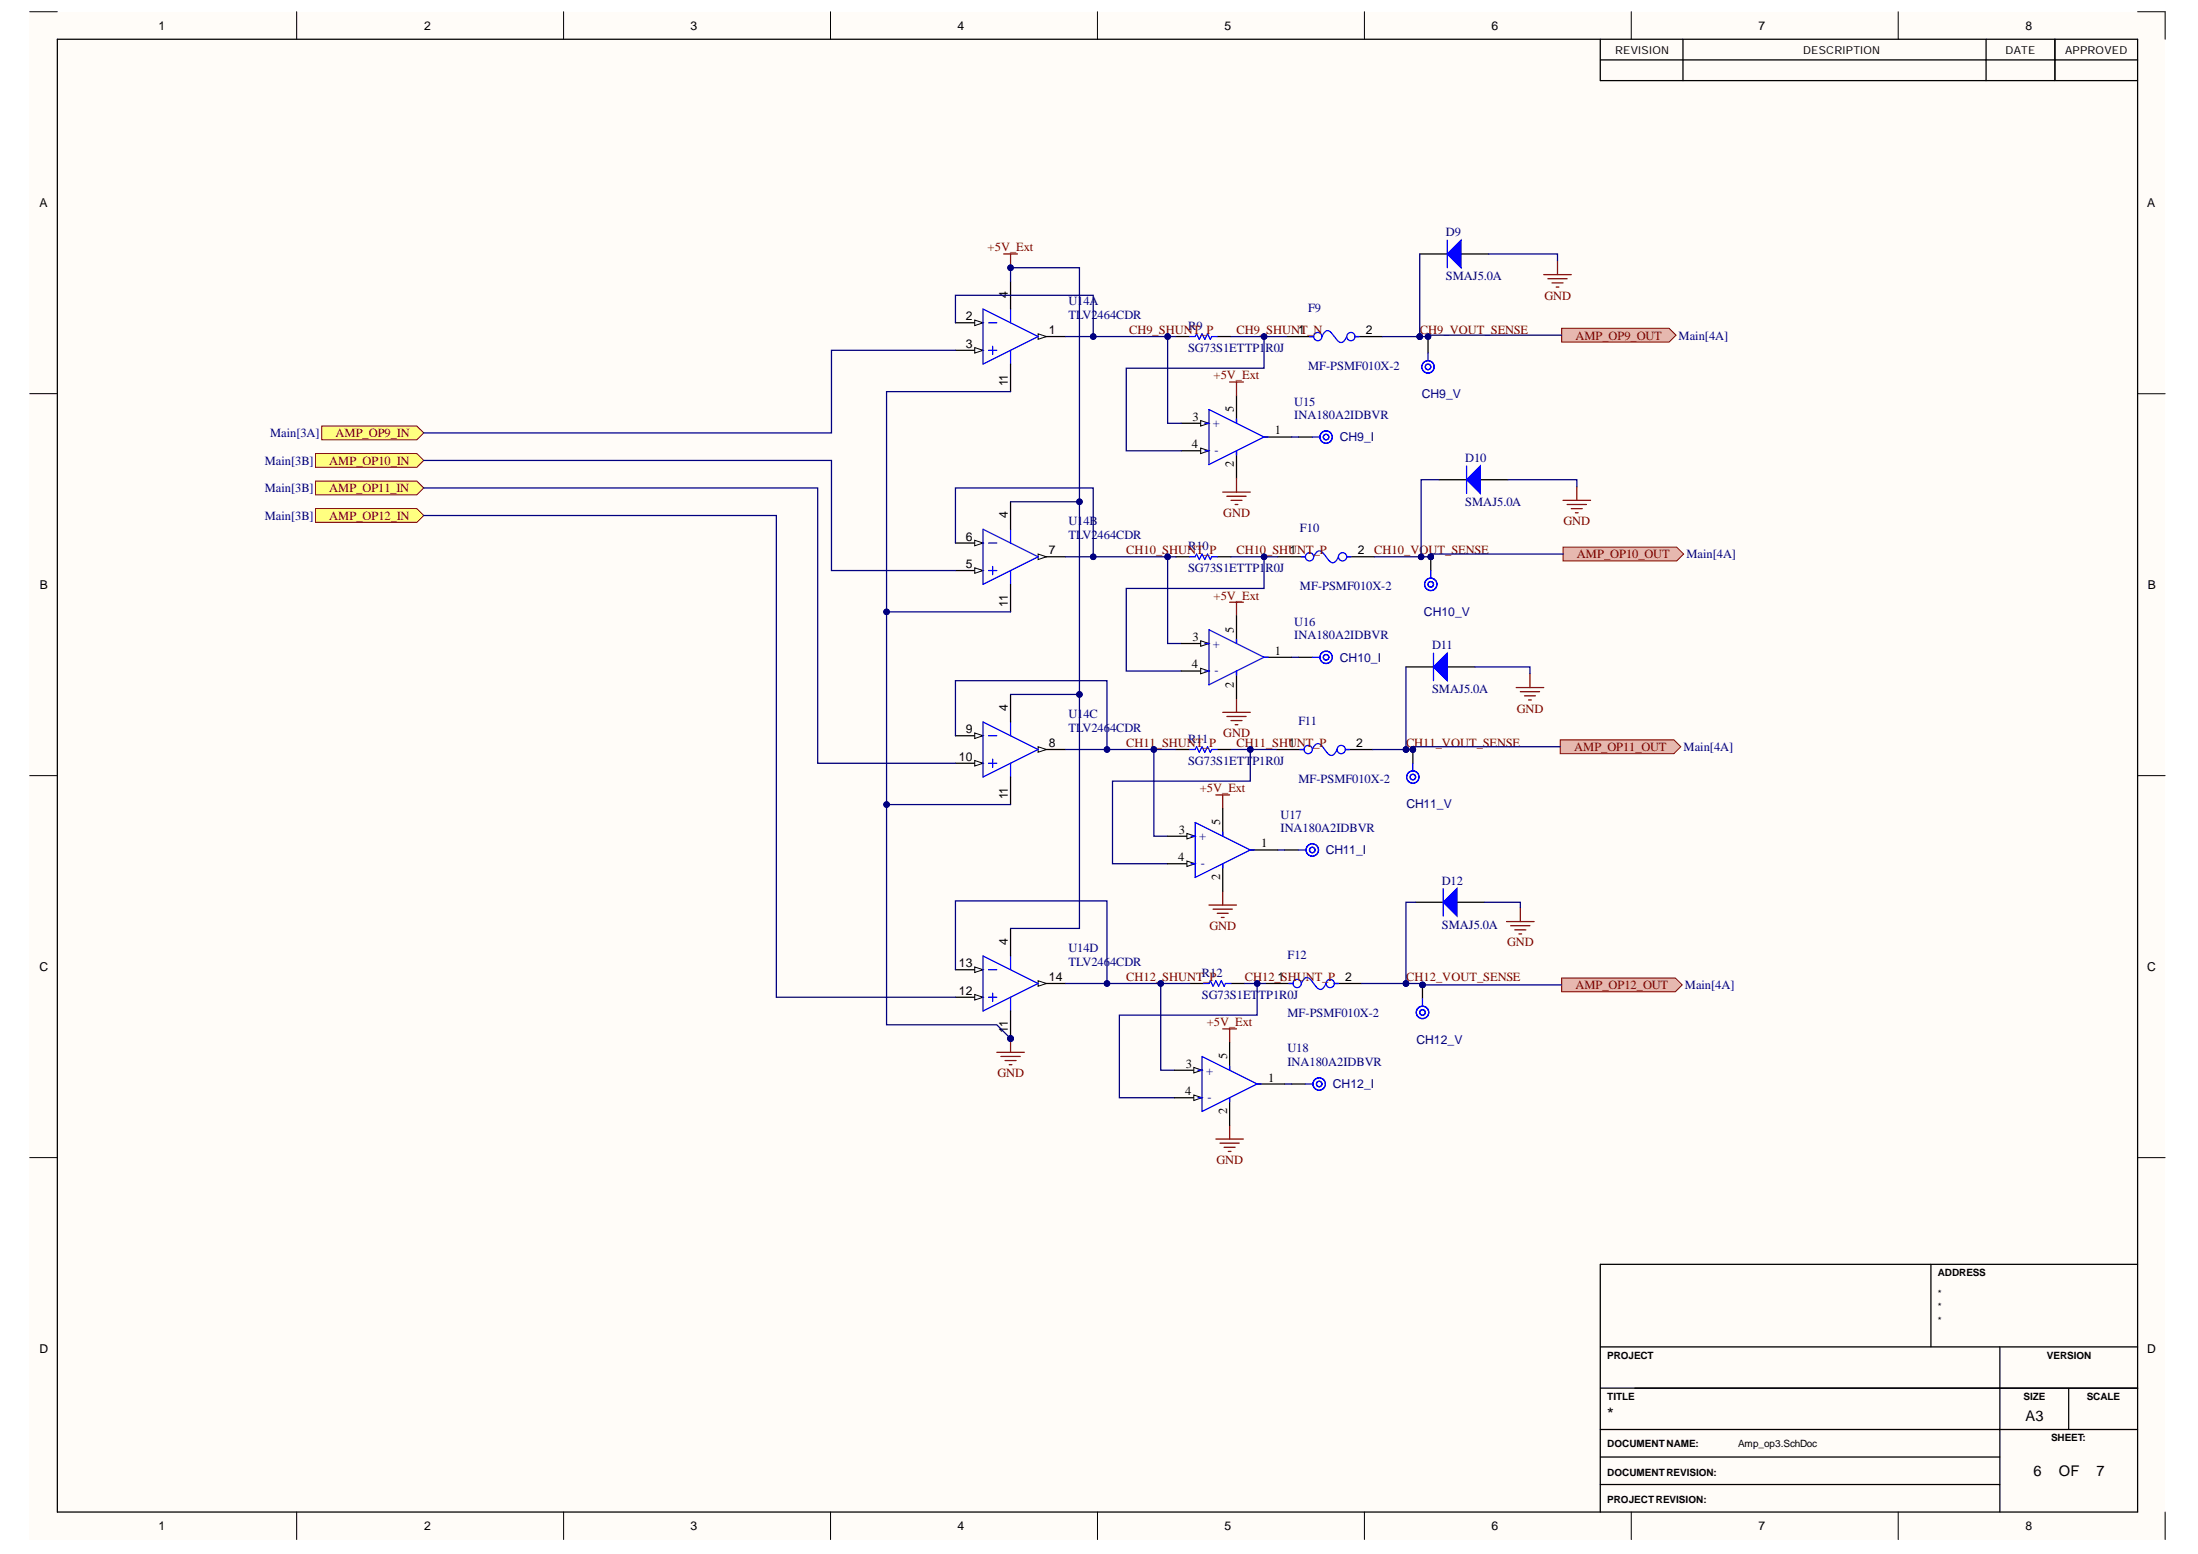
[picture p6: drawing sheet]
<svg xmlns="http://www.w3.org/2000/svg" width="297mm" height="210mm" viewBox="0 0 297 210" stroke-linecap="round" stroke-linejoin="round" font-family="sans-serif">
<defs><g id="words">
<text font-size="2.3" x="217.2" y="191.9">*</text>
<g font-size="2">
<text x="273.7" y="191.9">A3</text>
<text x="274.8" y="199.4">6</text>
<text x="278.2" y="199.4">OF</text>
<text x="283.3" y="199.4">7</text>
</g>
<g font-size="1.7" fill="#800000">
<text x="133.5" y="34">+5V_Ext</text>
<text x="208.7" y="40.5">GND</text>
<text x="152.6" y="45.1">CH9_SHUNT_P</text>
<text x="167.1" y="45.1">CH9_SHUN1T_N</text>
<text x="191.9" y="45.1">CH9_VOUT_SENSE</text>
<text x="212.9" y="45.9">AMP_OP9_OUT</text>
<text x="164" y="51.2">+5V_Ext</text>
<text x="45.3" y="59">AMP_OP9_IN</text>
<text x="44.5" y="62.8">AMP_OP10_IN</text>
<text x="44.5" y="66.5">AMP_OP11_IN</text>
<text x="44.5" y="70.2">AMP_OP12_IN</text>
<text x="165.3" y="69.9">GND</text>
<text x="211.3" y="71">GND</text>
<text x="152.2" y="74.8">CH10_SHUNT_P</text>
<text x="167.1" y="74.8">CH10_SHUNT_P</text>
<text x="185.7" y="74.8">CH10_VOUT_SENSE</text>
<text x="213.1" y="75.4">AMP_OP10_OUT</text>
<text x="164" y="81">+5V_Ext</text>
<text x="152.2" y="100.9">CH11_SHUNT_P</text>
<text x="165.3" y="99.6">GND</text>
<text x="167.1" y="100.9">CH11_SHUNT_P</text>
<text x="190" y="100.9">CH11_VOUT_SENSE</text>
<text x="205" y="96.2">GND</text>
<text x="212.7" y="101.4">AMP_OP11_OUT</text>
<text x="162.1" y="107">+5V_Ext</text>
<text x="163.5" y="125.6">GND</text>
<text x="203.7" y="127.8">GND</text>
<text x="152.2" y="132.5">CH12_SHUNT_P</text>
<text x="168.2" y="132.5">CH12_SHUNT_P</text>
<text x="190" y="132.5">CH12_VOUT_SENSE</text>
<text x="212.9" y="133.6">AMP_OP12_OUT</text>
<text x="163.1" y="138.6">+5V_Ext</text>
<text x="134.8" y="145.5">GND</text>
<text x="164.4" y="157.2">GND</text>
</g>
<g font-size="1.7" fill="#000080">
<text x="195.4" y="31.9">D9</text>
<text x="144.4" y="41.2">U14A</text>
<text x="195.4" y="37.8">SMAJ5.0A</text>
<text x="144.4" y="43.1">TLV2464CDR</text>
<text x="160.6" y="44.6">R9</text>
<text x="160.6" y="47.5">SG73S1ETTP1R0J</text>
<text x="176.8" y="42.1">F9</text>
<text x="226.8" y="45.9">Main[4A]</text>
<text x="176.8" y="50">MF-PSMF010X-2</text>
<text x="36.5" y="59">Main[3A]</text>
<text x="163.9" y="57.7">+</text>
<text x="174.9" y="54.8">U15</text>
<text x="174.9" y="56.6">INA180A2IDBVR</text>
<text x="35.8" y="62.8">Main[3B]</text>
<text x="164.1" y="61.3">-</text>
<text x="198" y="62.4">D10</text>
<text x="35.8" y="66.5">Main[3B]</text>
<text x="35.8" y="70.2">Main[3B]</text>
<text x="144.4" y="71">U14B</text>
<text x="175.7" y="71.9">F10</text>
<text x="198" y="68.3">SMAJ5.0A</text>
<text x="144.4" y="72.8">TLV2464CDR</text>
<text x="160.6" y="74.3">R10</text>
<text x="160.6" y="77.3">SG73S1ETTP1R0J</text>
<text x="227.9" y="75.4">Main[4A]</text>
<text x="175.7" y="79.7">MF-PSMF010X-2</text>
<text x="163.9" y="87.5">+</text>
<text x="174.9" y="84.5">U16</text>
<text x="174.9" y="86.4">INA180A2IDBVR</text>
<text x="193.5" y="87.7">D11</text>
<text x="164.1" y="91">-</text>
<text x="193.5" y="93.6">SMAJ5.0A</text>
<text x="144.4" y="97">U14C</text>
<text x="144.4" y="98.8">TLV2464CDR</text>
<text x="160.6" y="100.3">R11</text>
<text x="175.5" y="97.9">F11</text>
<text x="227.5" y="101.4">Main[4A]</text>
<text x="160.6" y="103.3">SG73S1ETT</text>
<text x="169.3" y="103.3">P1R0J</text>
<text x="175.5" y="105.7">MF-PSMF010X-2</text>
<text x="162.1" y="113.5">+</text>
<text x="173.1" y="110.6">U17</text>
<text x="173.1" y="112.4">INA180A2IDBVR</text>
<text x="162.3" y="117.1">-</text>
<text x="194.8" y="119.5">D12</text>
<text x="194.8" y="125.4">SMAJ5.0A</text>
<text x="144.4" y="128.6">U14D</text>
<text x="144.4" y="130.5">TLV2464CDR</text>
<text x="162.4" y="131.9">R12</text>
<text x="174" y="129.5">F12</text>
<text x="162.4" y="134.9">SG73S1ET</text>
<text x="170.1" y="134.9">TP1R0J</text>
<text x="174" y="137.3">MF-PSMF010X-2</text>
<text x="227.7" y="133.6">Main[4A]</text>
<text x="174" y="142.2">U18</text>
<text x="163" y="145.2">+</text>
<text x="163.2" y="148.7">-</text>
<text x="174" y="144">INA180A2IDBVR</text>
</g>
<g font-size="1.7">
<text x="161.2" y="56.8">3</text>
<text x="166.8" y="55.7" transform="rotate(-90 166.8 55.7)">5</text>
<text x="172.3" y="58.7">1</text>
<text x="161.1" y="60.5">4</text>
<text x="166.8" y="63.1" transform="rotate(-90 166.8 63.1)">2</text>
<text x="161.2" y="86.6">3</text>
<text x="166.8" y="85.4" transform="rotate(-90 166.8 85.4)">5</text>
<text x="172.3" y="88.4">1</text>
<text x="161.1" y="90.3">4</text>
<text x="166.8" y="92.9" transform="rotate(-90 166.8 92.9)">2</text>
<text x="159.3" y="112.6">3</text>
<text x="164.9" y="111.5" transform="rotate(-90 164.9 111.5)">5</text>
<text x="159.2" y="116.3">4</text>
<text x="164.9" y="118.9" transform="rotate(-90 164.9 118.9)">2</text>
<text x="170.4" y="114.5">1</text>
<text x="165.8" y="143.1" transform="rotate(-90 165.8 143.1)">5</text>
<text x="160.2" y="147.9">4</text>
<text x="160.2" y="144.2">3</text>
<text x="171.4" y="146.1">1</text>
<text x="165.8" y="150.5" transform="rotate(-90 165.8 150.5)">2</text>
</g>
<g font-size="1.6">
<text x="21.4" y="4">1</text>
<text x="57.3" y="4">2</text>
<text x="93.3" y="4">3</text>
<text x="129.4" y="4">4</text>
<text x="165.5" y="4">5</text>
<text x="201.6" y="4">6</text>
<text x="237.6" y="4">7</text>
<text x="273.7" y="4">8</text>
<text x="5.3" y="28">A</text>
<text x="290.2" y="28">A</text>
<text x="136.2" y="40.2" transform="rotate(-90 136.2 40.2)">4</text>
<text x="130.5" y="47">3</text>
<text x="130.5" y="43.2">2</text>
<text x="141.8" y="45.1">1</text>
<text x="184.6" y="45.1">2</text>
<text x="136.2" y="52.2" transform="rotate(-90 136.2 52.2)">11</text>
<text x="136.2" y="70" transform="rotate(-90 136.2 70)">4</text>
<text x="130.5" y="76.7">5</text>
<text x="130.5" y="73">6</text>
<text x="141.8" y="74.9">7</text>
<text x="174.3" y="74.9">1</text>
<text x="183.5" y="74.9">2</text>
<text x="5.4" y="79.6">B</text>
<text x="136.2" y="82" transform="rotate(-90 136.2 82)">11</text>
<text x="290.2" y="79.6">B</text>
<text x="130.5" y="99">9</text>
<text x="136.2" y="96" transform="rotate(-90 136.2 96)">4</text>
<text x="141.8" y="100.9">8</text>
<text x="174.1" y="100.9">1</text>
<text x="183.3" y="100.9">2</text>
<text x="129.6" y="102.8">10</text>
<text x="136.2" y="108" transform="rotate(-90 136.2 108)">11</text>
<text x="5.3" y="131.2">C</text>
<text x="129.6" y="130.6">13</text>
<text x="136.2" y="127.6" transform="rotate(-90 136.2 127.6)">4</text>
<text x="290.2" y="131.2">C</text>
<text x="129.6" y="134.3">12</text>
<text x="141.8" y="132.5">14</text>
<text x="172.6" y="132.5">1</text>
<text x="181.8" y="132.5">2</text>
<text x="136.2" y="139.6" transform="rotate(-90 136.2 139.6)">11</text>
<text x="5.3" y="182.7">D</text>
<text x="290.2" y="182.7">D</text>
<text x="21.4" y="206.7">1</text>
<text x="57.3" y="206.7">2</text>
<text x="93.3" y="206.7">3</text>
<text x="129.4" y="206.7">4</text>
<text x="165.5" y="206.7">5</text>
<text x="201.6" y="206.7">6</text>
<text x="237.6" y="206.7">7</text>
<text x="273.7" y="206.7">8</text>
</g>
<g font-size="1.6" fill="#000080">
<text x="192.1" y="53.8">CH9_V</text>
<text x="181" y="59.6">CH9_I</text>
<text x="192.4" y="83.2">CH10_V</text>
<text x="181" y="89.4">CH10_I</text>
<text x="190.1" y="109.2">CH11_V</text>
<text x="179.2" y="115.4">CH11_I</text>
<text x="191.4" y="141">CH12_V</text>
<text x="180.1" y="147">CH12_I</text>
</g>
<g font-size="1.5">
<text x="218.3" y="7.3">REVISION</text>
<text x="243.7" y="7.3">DESCRIPTION</text>
<text x="271" y="7.3">DATE</text>
<text x="279.1" y="7.3">APPROVED</text>
</g>
<g font-size="1.4">
<text x="261.9" y="172.4">ADDRESS</text>
<text x="261.9" y="178.9">*</text>
<text x="261.9" y="175.1">*</text>
<text x="261.9" y="177">*</text>
<text x="217.2" y="183.5">PROJECT</text>
<text x="276.6" y="183.5">VERSION</text>
<text x="217.2" y="189.1">TITLE</text>
<text x="273.5" y="189.1">SIZE</text>
<text x="282" y="189.1">SCALE</text>
<text x="217.2" y="195.4">DOCUMENTNAME:</text>
<text x="234.9" y="195.4">Amp_op3.SchDoc</text>
<text x="277.2" y="194.6">SHEET:</text>
<text x="217.2" y="203.1">PROJECTREVISION:</text>
<text x="217.2" y="199.3">DOCUMENTREVISION:</text>
</g>
</g></defs>
<g fill="#fffcf8">
<path d="M4 1.6h288.6v206.4h-288.6z" fill-rule="evenodd"/>
<path d="M7.7 5.3h281.2v198.9h-281.2z" fill-rule="evenodd"/>
</g>
<g fill="none" stroke="#000" stroke-width=".14">
<path d="M4 1.6h3.7M40.1 1.6v3.7M76.2 1.6v3.7M112.2 1.6v3.7M148.3 1.6v3.7M184.4 1.6v3.7M220.5 1.6v3.7M256.5 1.6v3.7M277.7 8.1v2.8M288.9 1.6h3.7v3.7M4 53.2h3.7M288.9 53.2h3.7"/>
<path d="M4 104.8h3.7M288.9 104.8h3.7M4 156.4h3.7M288.9 156.4h3.7M220.9 193.1h68M40.1 204.2v3.8M76.2 204.2v3.8M112.2 204.2v3.8M148.3 204.2v3.8M184.4 204.2v3.8M220.5 204.2v3.8M256.5 204.2v3.8"/>
<path d="M292.6 204.2v3.8"/>
</g>
<g fill="none" stroke="#000" stroke-width=".17">
<path d="M7.7 5.3h281.2v198.9h-281.2zM216.3 5.3v5.6h72.6M216.3 8.1h72.6M227.4 5.3v5.6M268.4 5.3v5.6M277.7 5.3v5.6M129.1 47.3h3.7M260.9 170.8v11.1M288.9 170.8h-72.6v33.4M216.3 181.9h72.6M216.3 187.5h72.6M216.3 193.1h72.6"/>
<path d="M216.3 196.8h54M270.3 181.9v22.3M279.6 187.5v5.6M216.3 200.5h54"/>
</g>
<path d="M131.7 46.9l1.1 .4-1.1 .4z" fill="#f8fcff"/>
<path d="M131.7 46.9l1.1 .4-1.1 .4z" fill="none" stroke="#000" stroke-width=".14"/>
<path d="M129.1 43.6h3.7" fill="none" stroke="#000" stroke-width=".17"/>
<path d="M131.7 43.2l1.1 .4-1.1 .4z" fill="#f8fcff"/>
<path d="M131.7 43.2l1.1 .4-1.1 .4z" fill="none" stroke="#000" stroke-width=".14"/>
<path d="M140.3 45.5h3.7" fill="none" stroke="#000" stroke-width=".17"/>
<path d="M140.3 45.1l1.1 .4-1.1 .3z" fill="#f8fcff"/>
<path d="M140.3 45.1l1.1 .4-1.1 .3z" fill="none" stroke="#000" stroke-width=".14"/>
<path d="M132.8 41.7l7.5 3.8-7.5 3.7zM133.6 47.3h1.1M133.6 43.6h1.1M134.1 46.8v1.1M136.6 41.7v1.9M136.6 47.3v1.9" fill="none" stroke="#00f" stroke-width=".17"/>
<path d="M136.6 38v3.7M136.6 49.2v3.7M129.1 77.1h3.7" fill="none" stroke="#000" stroke-width=".17"/>
<path d="M131.7 76.7l1.1 .4-1.1 .3z" fill="#f8fcff"/>
<path d="M131.7 76.7l1.1 .4-1.1 .3z" fill="none" stroke="#000" stroke-width=".14"/>
<path d="M129.1 73.3h3.7" fill="none" stroke="#000" stroke-width=".17"/>
<path d="M131.7 73l1.1 .3-1.1 .4z" fill="#f8fcff"/>
<path d="M131.7 73l1.1 .3-1.1 .4z" fill="none" stroke="#000" stroke-width=".14"/>
<path d="M140.3 75.2h3.7" fill="none" stroke="#000" stroke-width=".17"/>
<path d="M140.3 74.8l1.1 .4-1.1 .4z" fill="#f8fcff"/>
<path d="M140.3 74.8l1.1 .4-1.1 .4z" fill="none" stroke="#000" stroke-width=".14"/>
<path d="M132.8 71.5l7.5 3.7-7.5 3.7zM133.6 77.1h1.1M133.6 73.3h1.1M134.1 76.5v1.1M136.6 71.5v1.8M136.6 77.1v1.8" fill="none" stroke="#00f" stroke-width=".17"/>
<path d="M136.6 67.8v3.7M136.6 78.9v3.7M129.1 103.1h3.7" fill="none" stroke="#000" stroke-width=".17"/>
<path d="M131.7 102.7l1.1 .4-1.1 .4z" fill="#f8fcff"/>
<path d="M131.7 102.7l1.1 .4-1.1 .4z" fill="none" stroke="#000" stroke-width=".14"/>
<path d="M129.1 99.4h3.7" fill="none" stroke="#000" stroke-width=".17"/>
<path d="M131.7 99l1.1 .4-1.1 .3z" fill="#f8fcff"/>
<path d="M131.7 99l1.1 .4-1.1 .3z" fill="none" stroke="#000" stroke-width=".14"/>
<path d="M140.3 101.2h3.7" fill="none" stroke="#000" stroke-width=".17"/>
<path d="M140.3 100.9l1.1 .3-1.1 .4z" fill="#f8fcff"/>
<path d="M140.3 100.9l1.1 .3-1.1 .4z" fill="none" stroke="#000" stroke-width=".14"/>
<path d="M132.8 97.5l7.5 3.7-7.5 3.8zM133.6 99.4h1.1M136.6 97.5v1.9M133.6 103.1h1.1M134.1 102.5v1.2M136.6 103.1v1.9" fill="none" stroke="#00f" stroke-width=".17"/>
<path d="M136.6 93.8v3.7M136.6 105v3.7" fill="none" stroke="#000" stroke-width=".17"/>
<circle cx="136.6" cy="140.3" r=".37" fill="#000080"/>
<circle cx="136.6" cy="140.3" r=".37" fill="none" stroke="#000080" stroke-width=".14"/>
<path d="M129.1 134.7h3.7" fill="none" stroke="#000" stroke-width=".17"/>
<path d="M131.7 134.3l1.1 .4-1.1 .4z" fill="#f8fcff"/>
<path d="M131.7 134.3l1.1 .4-1.1 .4z" fill="none" stroke="#000" stroke-width=".14"/>
<path d="M129.1 131h3.7" fill="none" stroke="#000" stroke-width=".17"/>
<path d="M131.7 130.6l1.1 .4-1.1 .4z" fill="#f8fcff"/>
<path d="M131.7 130.6l1.1 .4-1.1 .4z" fill="none" stroke="#000" stroke-width=".14"/>
<path d="M140.3 132.8h3.7" fill="none" stroke="#000" stroke-width=".17"/>
<path d="M140.3 132.5l1.1 .3-1.1 .4z" fill="#f8fcff"/>
<path d="M140.3 132.5l1.1 .3-1.1 .4z" fill="none" stroke="#000" stroke-width=".14"/>
<path d="M132.8 129.1l7.5 3.7-7.5 3.8zM133.6 134.7h1.1M133.6 131h1.1M134.1 134.1v1.2M136.6 129.1v1.9M136.6 134.7v1.9" fill="none" stroke="#00f" stroke-width=".17"/>
<path d="M136.6 136.6v3.7" fill="none" stroke="#000" stroke-width=".17"/>
<circle cx="136.6" cy="140.3" r=".37" fill="#000080"/>
<circle cx="136.6" cy="140.3" r=".37" fill="none" stroke="#000080" stroke-width=".14"/>
<path d="M136.6 125.4v3.7" fill="none" stroke="#000" stroke-width=".17"/>
<path d="M43.5 57.5h12.8l1 1-1 .9h-12.8z" fill-rule="evenodd" fill="#ffff80"/>
<path d="M43.5 57.5h12.8l1 1-1 .9h-12.8z" fill="none" stroke="#800000" stroke-width=".14"/>
<path d="M42.6 61.3h13.7l1 .9-1 .9h-13.7z" fill-rule="evenodd" fill="#ffff80"/>
<path d="M42.6 61.3h13.7l1 .9-1 .9h-13.7z" fill="none" stroke="#800000" stroke-width=".14"/>
<path d="M42.6 65h13.7l1 .9-1 .9h-13.7z" fill-rule="evenodd" fill="#ffff80"/>
<path d="M42.6 65h13.7l1 .9-1 .9h-13.7z" fill="none" stroke="#800000" stroke-width=".14"/>
<path d="M42.6 68.7h13.7l1 .9-1 1h-13.7z" fill-rule="evenodd" fill="#ffff80"/>
<path d="M42.6 68.7h13.7l1 .9-1 1h-13.7z" fill="none" stroke="#800000" stroke-width=".14"/>
<path d="M211.2 67.6h3.8M211.8 68.1h2.6M212.3 68.7h1.5M212.9 69.3h.4M213.1 65.7v1.9" fill="none" stroke="#800000" stroke-width=".17"/>
<path d="M211.2 73.9h15.4l.9 .9-.9 1h-15.4z" fill-rule="evenodd" fill="#e6b8af"/>
<path d="M211.2 73.9h15.4l.9 .9-.9 1h-15.4z" fill="none" stroke="#800000" stroke-width=".14"/>
<path d="M158.9 45.5h1.9M164.5 45.5h1.9M158.9 75.2h1.9M164.5 75.2h1.9M158.9 101.2h1.9M164.5 101.2h1.9" fill="none" stroke="#000" stroke-width=".17"/>
<path d="M160.8 45.5h.7l.2-.4 .4 .7 .3-.7 .4 .7 .4-.7 .4 .7 .1-.3h.8M160.8 75.2h.7l.2-.4 .4 .8 .3-.8 .4 .8 .4-.8 .4 .8 .1-.4h.8M160.8 101.2h.7l.2-.3 .4 .7 .3-.7 .4 .7 .4-.7 .4 .7 .1-.4h.8" fill="none" stroke="#00f" stroke-width=".17"/>
<path d="M208.6 37.1h3.7M209.2 37.7h2.6M209.7 38.2h1.5M210.3 38.8h.4M210.5 35.2v1.9" fill="none" stroke="#800000" stroke-width=".17"/>
<path d="M211 44.3h14.6l.9 1-.9 .9h-14.6z" fill-rule="evenodd" fill="#e6b8af"/>
<path d="M211 44.3h14.6l.9 1-.9 .9h-14.6z" fill="none" stroke="#800000" stroke-width=".14"/>
<path d="M204.9 92.9h3.7M205.5 93.4h2.6M206 94h1.5M206.6 94.5h.3M206.8 91v1.9" fill="none" stroke="#800000" stroke-width=".17"/>
<path d="M210.9 99.9h15.3l.9 1-.9 .9h-15.3z" fill-rule="evenodd" fill="#e6b8af"/>
<path d="M210.9 99.9h15.3l.9 1-.9 .9h-15.3z" fill="none" stroke="#800000" stroke-width=".14"/>
<path d="M203.6 124.5h3.7M204.1 125h2.7M204.7 125.6h1.5M205.3 126.1h.3M205.5 122.6v1.9" fill="none" stroke="#800000" stroke-width=".17"/>
<path d="M211 132.1h15.4l.9 .9-.9 1h-15.4z" fill-rule="evenodd" fill="#e6b8af"/>
<path d="M211 132.1h15.4l.9 .9-.9 1h-15.4z" fill="none" stroke="#800000" stroke-width=".14"/>
<path d="M160.8 132.8h1.8M166.4 132.8h1.8" fill="none" stroke="#000" stroke-width=".17"/>
<path d="M162.6 132.8h.8l.2-.3 .3 .7 .4-.7 .4 .7 .4-.7 .3 .7 .2-.4h.8" fill="none" stroke="#00f" stroke-width=".17"/>
<path d="M134.7 142.1h3.7M135.3 142.7h2.6M135.8 143.3h1.5M136.4 143.8h.4M136.6 140.3v1.8" fill="none" stroke="#800000" stroke-width=".17"/>
<circle cx="136.6" cy="140.3" r=".37" fill="#000080"/>
<circle cx="136.6" cy="140.3" r=".37" fill="none" stroke="#000080" stroke-width=".14"/>
<path d="M135.6 34.3h1.9M136.6 34.3v1.9" fill="none" stroke="#800000" stroke-width=".17"/>
<circle cx="136.6" cy="36.2" r=".37" fill="#000080"/>
<circle cx="136.6" cy="36.2" r=".37" fill="none" stroke="#000080" stroke-width=".14"/>
<path d="M191.9 34.3h3.7M197.4 34.3h3.8M173.8 45.5h3.7M183.1 45.5h3.7M172.7 75.2h3.7M182 75.2h3.7M172.5 101.2h3.7M181.8 101.2h3.7M171 132.8h3.7M180.3 132.8h3.7" fill="none" stroke="#000" stroke-width=".17"/>
<g fill="none" stroke="#00f" stroke-width=".17">
<path d="M177 45.5h.5M178.6 45.5a.81 .81 0 0 1 1-.8l.8 .9a.84 .84 0 0 0 1.1 .6l.5-.7M183.1 45.5h.6M175.9 75.2h.5M177.5 75.2a.86 .86 0 0 1 .9-.8l.4 .3 .6 .8a.69 .69 0 0 0 1.1 .3l.4-.6M182 75.2h.6M175.7 101.2h.5M177.3 101.2a.81 .81 0 0 1 1-.7l.8 .9a.85 .85 0 0 0 1.1 .5l.5-.7M181.8 101.2h.6M174.2 132.8h.5M175.9 132.8a.81 .81 0 0 1 .9-.7l.9 1a.69 .69 0 0 0 1.1 .3l.4-.6M180.3 132.8h.6"/>
<circle cx="178.1" cy="45.5" r=".56"/>
<circle cx="182.6" cy="45.5" r=".56"/>
<circle cx="177" cy="75.2" r=".56"/>
<circle cx="181.4" cy="75.2" r=".56"/>
<circle cx="176.8" cy="101.2" r=".56"/>
<circle cx="181.3" cy="101.2" r=".56"/>
<circle cx="175.3" cy="132.8" r=".56"/>
<circle cx="179.8" cy="132.8" r=".56"/>
</g>
<path d="M195.6 34.3l1.8-1.9v3.8z" fill="#00f"/>
<path d="M195.6 34.3l1.8-1.9v3.8zM195.6 32.4v3.8" fill="none" stroke="#00f" stroke-width=".17"/>
<path d="M194.5 64.8h3.7M200.1 64.8h3.7" fill="none" stroke="#000" stroke-width=".17"/>
<path d="M198.2 64.8l1.9-1.9v3.8z" fill="#00f"/>
<path d="M198.2 64.8l1.9-1.9v3.8zM198.2 62.9v3.8" fill="none" stroke="#00f" stroke-width=".17"/>
<path d="M190 90.1h3.7M195.6 90.1h3.7" fill="none" stroke="#000" stroke-width=".17"/>
<path d="M193.7 90.1l1.9-1.9v3.7z" fill="#00f"/>
<path d="M193.7 90.1l1.9-1.9v3.7zM193.7 88.2v3.7" fill="none" stroke="#00f" stroke-width=".17"/>
<path d="M191.3 121.9h3.7M196.9 121.9h3.7" fill="none" stroke="#000" stroke-width=".17"/>
<path d="M195 121.9l1.9-1.9v3.7z" fill="#00f"/>
<path d="M195 121.9l1.9-1.9v3.7zM195 120v3.7" fill="none" stroke="#00f" stroke-width=".17"/>
<circle cx="191.9" cy="45.5" r=".37" fill="#000080"/>
<circle cx="191.9" cy="45.5" r=".37" fill="none" stroke="#000080" stroke-width=".14"/>
<circle cx="190" cy="101.2" r=".37" fill="#000080"/>
<circle cx="190" cy="101.2" r=".37" fill="none" stroke="#000080" stroke-width=".14"/>
<circle cx="190" cy="132.8" r=".37" fill="#000080"/>
<circle cx="190" cy="132.8" r=".37" fill="none" stroke="#000080" stroke-width=".14"/>
<path d="M159.7 57.2h3.7" fill="none" stroke="#000" stroke-width=".17"/>
<path d="M162.3 56.8l1.1 .4-1.1 .3z" fill="#f8fcff"/>
<path d="M162.3 56.8l1.1 .4-1.1 .3z" fill="none" stroke="#000" stroke-width=".14"/>
<path d="M159.7 60.9h3.7" fill="none" stroke="#000" stroke-width=".17"/>
<path d="M162.3 60.5l1.1 .4-1.1 .4z" fill="#f8fcff"/>
<path d="M162.3 60.5l1.1 .4-1.1 .4z" fill="none" stroke="#000" stroke-width=".14"/>
<path d="M167.1 53.5v3.7M170.8 59h3.8M175.5 59h1.8M193 45.8v1.9M167.1 60.9v3.7M175.5 88.8h1.8" fill="none" stroke="#000" stroke-width=".17"/>
<g fill="none" stroke="#00f" stroke-width=".17">
<path d="M162.8 57.2h.6M163.4 55.3l7.4 3.7-7.4 3.8zM167.1 56.6v.6M170.8 59h.6M177.3 59h1M193 47.7v.9M162.8 60.9h.6M167.1 60.9v.5M177.3 88.8h1"/>
<circle cx="179.2" cy="59" r=".37"/>
<circle cx="179.2" cy="59" r=".84"/>
<circle cx="193" cy="49.6" r=".37"/>
<circle cx="193" cy="49.6" r=".84"/>
<circle cx="179.2" cy="88.8" r=".37"/>
<circle cx="179.2" cy="88.8" r=".84"/>
</g>
<path d="M166.2 51.6h1.8M167.1 51.6v1.9M165.2 66.5h3.8M165.8 67h2.6M166.4 67.6h1.4M166.9 68.1h.4M167.1 64.6v1.9M166.2 81.3h1.8M167.1 81.3v1.9" fill="none" stroke="#800000" stroke-width=".17"/>
<circle cx="193.4" cy="75.2" r=".37" fill="#000080"/>
<circle cx="193.4" cy="75.2" r=".37" fill="none" stroke="#000080" stroke-width=".14"/>
<path d="M193.4 75.2v1.9" fill="none" stroke="#000" stroke-width=".17"/>
<circle cx="193.4" cy="75.2" r=".37" fill="#000080"/>
<circle cx="193.4" cy="75.2" r=".37" fill="none" stroke="#000080" stroke-width=".14"/>
<g fill="none" stroke="#00f" stroke-width=".17">
<path d="M193.4 77.1v.9M175.5 114.8h.9"/>
<circle cx="193.4" cy="78.9" r=".84"/>
<circle cx="193.4" cy="78.9" r=".37"/>
<circle cx="177.3" cy="114.8" r=".84"/>
<circle cx="177.3" cy="114.8" r=".37"/>
</g>
<path d="M173.6 114.8h1.9" fill="none" stroke="#000" stroke-width=".17"/>
<path d="M164.3 107.4h1.9M165.2 107.4v1.8" fill="none" stroke="#800000" stroke-width=".17"/>
<circle cx="190.9" cy="101.2" r=".37" fill="#000080"/>
<circle cx="190.9" cy="101.2" r=".37" fill="none" stroke="#000080" stroke-width=".14"/>
<path d="M190.9 101.2v1.9" fill="none" stroke="#000" stroke-width=".17"/>
<circle cx="190.9" cy="101.2" r=".37" fill="#000080"/>
<circle cx="190.9" cy="101.2" r=".37" fill="none" stroke="#000080" stroke-width=".14"/>
<g fill="none" stroke="#00f" stroke-width=".17">
<path d="M190.9 103.1v.9M176.4 146.4h.9"/>
<circle cx="190.9" cy="105" r=".84"/>
<circle cx="190.9" cy="105" r=".37"/>
<circle cx="178.3" cy="146.4" r=".84"/>
<circle cx="178.3" cy="146.4" r=".37"/>
</g>
<path d="M174.6 146.4h1.8" fill="none" stroke="#000" stroke-width=".17"/>
<path d="M165.2 139h1.9M166.2 139v1.8" fill="none" stroke="#800000" stroke-width=".17"/>
<circle cx="192.2" cy="133" r=".37" fill="#000080"/>
<circle cx="192.2" cy="133" r=".37" fill="none" stroke="#000080" stroke-width=".14"/>
<path d="M192.2 133v1.9" fill="none" stroke="#000" stroke-width=".17"/>
<circle cx="192.2" cy="133" r=".37" fill="#000080"/>
<circle cx="192.2" cy="133" r=".37" fill="none" stroke="#000080" stroke-width=".14"/>
<g fill="none" stroke="#00f" stroke-width=".17">
<path d="M192.2 134.9v.9"/>
<circle cx="192.2" cy="136.8" r=".37"/>
<circle cx="192.2" cy="136.8" r=".84"/>
</g>
<g fill="none" stroke="#800000" stroke-width=".17">
<path d="M165.2 96.2h3.8M165.8 96.8h2.6M166.4 97.3h1.4M166.9 97.9h.4M167.1 94.4v1.8M163.4 122.2h3.7M163.9 122.8h2.6M164.5 123.4h1.5M165.1 123.9h.3M165.2 120.4v1.8M164.3 153.9h3.7M164.9 154.4h2.6"/>
<path d="M165.4 155h1.5M166 155.5h.4M166.2 152v1.9"/>
</g>
<path d="M201.2 34.3h9.3v.9M211 45.3h-18v.2h-1.1M203.8 64.8h9.3v.9" fill="none" stroke="#000080" stroke-width=".17"/>
<circle cx="191.9" cy="45.5" r=".37" fill="#000080"/>
<circle cx="191.9" cy="45.5" r=".37" fill="none" stroke="#000080" stroke-width=".14"/>
<circle cx="193" cy="45.5" r=".37" fill="#000080"/>
<circle cx="193" cy="45.5" r=".37" fill="none" stroke="#000080" stroke-width=".14"/>
<path d="M199.3 90.1h7.5v.9M210.9 100.9h-20v.3h-5.4" fill="none" stroke="#000080" stroke-width=".17"/>
<circle cx="190" cy="101.2" r=".37" fill="#000080"/>
<circle cx="190" cy="101.2" r=".37" fill="none" stroke="#000080" stroke-width=".14"/>
<circle cx="190.9" cy="101.2" r=".37" fill="#000080"/>
<circle cx="190.9" cy="101.2" r=".37" fill="none" stroke="#000080" stroke-width=".14"/>
<path d="M144 132.8h16.8M200.6 121.9h4.9v.7" fill="none" stroke="#000080" stroke-width=".17"/>
<circle cx="149.6" cy="132.8" r=".37" fill="#000080"/>
<circle cx="149.6" cy="132.8" r=".37" fill="none" stroke="#000080" stroke-width=".14"/>
<circle cx="156.9" cy="132.8" r=".37" fill="#000080"/>
<circle cx="156.9" cy="132.8" r=".37" fill="none" stroke="#000080" stroke-width=".14"/>
<path d="M144 101.2h14.9" fill="none" stroke="#000080" stroke-width=".17"/>
<circle cx="149.6" cy="101.2" r=".37" fill="#000080"/>
<circle cx="149.6" cy="101.2" r=".37" fill="none" stroke="#000080" stroke-width=".14"/>
<circle cx="155.9" cy="101.2" r=".37" fill="#000080"/>
<circle cx="155.9" cy="101.2" r=".37" fill="none" stroke="#000080" stroke-width=".14"/>
<path d="M144 75.2h14.9" fill="none" stroke="#000080" stroke-width=".17"/>
<circle cx="147.7" cy="75.2" r=".37" fill="#000080"/>
<circle cx="147.7" cy="75.2" r=".37" fill="none" stroke="#000080" stroke-width=".14"/>
<circle cx="157.8" cy="75.2" r=".37" fill="#000080"/>
<circle cx="157.8" cy="75.2" r=".37" fill="none" stroke="#000080" stroke-width=".14"/>
<path d="M190 90.1v11.1" fill="none" stroke="#000080" stroke-width=".17"/>
<circle cx="190" cy="101.2" r=".37" fill="#000080"/>
<circle cx="190" cy="101.2" r=".37" fill="none" stroke="#000080" stroke-width=".14"/>
<path d="M191.9 34.3v11.2" fill="none" stroke="#000080" stroke-width=".17"/>
<circle cx="191.9" cy="45.5" r=".37" fill="#000080"/>
<circle cx="191.9" cy="45.5" r=".37" fill="none" stroke="#000080" stroke-width=".14"/>
<path d="M144 45.5h14.9" fill="none" stroke="#000080" stroke-width=".17"/>
<circle cx="147.7" cy="45.5" r=".37" fill="#000080"/>
<circle cx="147.7" cy="45.5" r=".37" fill="none" stroke="#000080" stroke-width=".14"/>
<circle cx="157.8" cy="45.5" r=".37" fill="#000080"/>
<circle cx="157.8" cy="45.5" r=".37" fill="none" stroke="#000080" stroke-width=".14"/>
<path d="M136.6 67.8h9.3" fill="none" stroke="#000080" stroke-width=".17"/>
<circle cx="145.9" cy="67.8" r=".37" fill="#000080"/>
<circle cx="145.9" cy="67.8" r=".37" fill="none" stroke="#000080" stroke-width=".14"/>
<path d="M136.6 93.8h9.3" fill="none" stroke="#000080" stroke-width=".17"/>
<circle cx="145.9" cy="93.8" r=".37" fill="#000080"/>
<circle cx="145.9" cy="93.8" r=".37" fill="none" stroke="#000080" stroke-width=".14"/>
<path d="M136.6 38v-1.8h9.3v89.2h-9.3" fill="none" stroke="#000080" stroke-width=".17"/>
<circle cx="145.9" cy="93.8" r=".37" fill="#000080"/>
<circle cx="145.9" cy="93.8" r=".37" fill="none" stroke="#000080" stroke-width=".14"/>
<circle cx="145.9" cy="67.8" r=".37" fill="#000080"/>
<circle cx="145.9" cy="67.8" r=".37" fill="none" stroke="#000080" stroke-width=".14"/>
<circle cx="136.6" cy="36.2" r=".37" fill="#000080"/>
<circle cx="136.6" cy="36.2" r=".37" fill="none" stroke="#000080" stroke-width=".14"/>
<path d="M129.1 43.6v-3.7h18.6v5.6" fill="none" stroke="#000080" stroke-width=".17"/>
<circle cx="147.7" cy="45.5" r=".37" fill="#000080"/>
<circle cx="147.7" cy="45.5" r=".37" fill="none" stroke="#000080" stroke-width=".14"/>
<path d="M129.1 73.3v-7.4h18.6v9.3" fill="none" stroke="#000080" stroke-width=".17"/>
<circle cx="147.7" cy="75.2" r=".37" fill="#000080"/>
<circle cx="147.7" cy="75.2" r=".37" fill="none" stroke="#000080" stroke-width=".14"/>
<path d="M129.1 99.4v-7.5h20.5v9.3" fill="none" stroke="#000080" stroke-width=".17"/>
<circle cx="149.6" cy="101.2" r=".37" fill="#000080"/>
<circle cx="149.6" cy="101.2" r=".37" fill="none" stroke="#000080" stroke-width=".14"/>
<path d="M129.1 131v-9.3h20.5v11.1" fill="none" stroke="#000080" stroke-width=".17"/>
<circle cx="149.6" cy="132.8" r=".37" fill="#000080"/>
<circle cx="149.6" cy="132.8" r=".37" fill="none" stroke="#000080" stroke-width=".14"/>
<path d="M136.6 108.7h-16.8v29.7h14.9l1.9 1.9" fill="none" stroke="#000080" stroke-width=".17"/>
<circle cx="119.8" cy="108.7" r=".37" fill="#000080"/>
<circle cx="119.8" cy="108.7" r=".37" fill="none" stroke="#000080" stroke-width=".14"/>
<circle cx="136.6" cy="140.3" r=".37" fill="#000080"/>
<circle cx="136.6" cy="140.3" r=".37" fill="none" stroke="#000080" stroke-width=".14"/>
<path d="M136.6 52.9h-16.8v55.8" fill="none" stroke="#000080" stroke-width=".17"/>
<circle cx="119.8" cy="108.7" r=".37" fill="#000080"/>
<circle cx="119.8" cy="108.7" r=".37" fill="none" stroke="#000080" stroke-width=".14"/>
<circle cx="119.8" cy="82.6" r=".37" fill="#000080"/>
<circle cx="119.8" cy="82.6" r=".37" fill="none" stroke="#000080" stroke-width=".14"/>
<path d="M119.8 82.6h16.8" fill="none" stroke="#000080" stroke-width=".17"/>
<circle cx="119.8" cy="82.6" r=".37" fill="#000080"/>
<circle cx="119.8" cy="82.6" r=".37" fill="none" stroke="#000080" stroke-width=".14"/>
<path d="M129.1 47.3h-16.7v11.2h-55.1M166.4 45.5h7.4M57.3 62.2h55.1v14.9h16.7M57.3 65.9h53.2v37.2h18.6M57.3 69.6h47.6v65.1h24.2" fill="none" stroke="#000080" stroke-width=".17"/>
<circle cx="170.8" cy="45.5" r=".37" fill="#000080"/>
<circle cx="170.8" cy="45.5" r=".37" fill="none" stroke="#000080" stroke-width=".14"/>
<path d="M186.8 45.5h5.1" fill="none" stroke="#000080" stroke-width=".17"/>
<circle cx="191.9" cy="45.5" r=".37" fill="#000080"/>
<circle cx="191.9" cy="45.5" r=".37" fill="none" stroke="#000080" stroke-width=".14"/>
<path d="M166.4 75.2h6.3" fill="none" stroke="#000080" stroke-width=".17"/>
<circle cx="170.8" cy="75.2" r=".37" fill="#000080"/>
<circle cx="170.8" cy="75.2" r=".37" fill="none" stroke="#000080" stroke-width=".14"/>
<path d="M211.2 74.8h-17.8v.4h-7.7" fill="none" stroke="#000080" stroke-width=".17"/>
<circle cx="193.4" cy="75.2" r=".37" fill="#000080"/>
<circle cx="193.4" cy="75.2" r=".37" fill="none" stroke="#000080" stroke-width=".14"/>
<circle cx="192.1" cy="75.2" r=".37" fill="#000080"/>
<circle cx="192.1" cy="75.2" r=".37" fill="none" stroke="#000080" stroke-width=".14"/>
<path d="M166.4 101.2h6.1" fill="none" stroke="#000080" stroke-width=".17"/>
<circle cx="169" cy="101.2" r=".37" fill="#000080"/>
<circle cx="169" cy="101.2" r=".37" fill="none" stroke="#000080" stroke-width=".14"/>
<path d="M168.2 132.8h2.8" fill="none" stroke="#000080" stroke-width=".17"/>
<circle cx="169.9" cy="132.8" r=".37" fill="#000080"/>
<circle cx="169.9" cy="132.8" r=".37" fill="none" stroke="#000080" stroke-width=".14"/>
<path d="M157.8 45.5v11.7h1.9" fill="none" stroke="#000080" stroke-width=".17"/>
<circle cx="157.8" cy="45.5" r=".37" fill="#000080"/>
<circle cx="157.8" cy="45.5" r=".37" fill="none" stroke="#000080" stroke-width=".14"/>
<path d="M170.8 45.5v4.2h-18.6v11.2h7.5" fill="none" stroke="#000080" stroke-width=".17"/>
<circle cx="170.8" cy="45.5" r=".37" fill="#000080"/>
<circle cx="170.8" cy="45.5" r=".37" fill="none" stroke="#000080" stroke-width=".14"/>
<path d="M174.6 59h.9M157.8 75.2v11.7h1.9" fill="none" stroke="#000080" stroke-width=".17"/>
<circle cx="157.8" cy="75.2" r=".37" fill="#000080"/>
<circle cx="157.8" cy="75.2" r=".37" fill="none" stroke="#000080" stroke-width=".14"/>
<path d="M170.8 75.2v4.3h-18.6v11.1h7.5" fill="none" stroke="#000080" stroke-width=".17"/>
<circle cx="170.8" cy="75.2" r=".37" fill="#000080"/>
<circle cx="170.8" cy="75.2" r=".37" fill="none" stroke="#000080" stroke-width=".14"/>
<path d="M174.6 88.8h.9M155.9 101.2v11.8h1.9" fill="none" stroke="#000080" stroke-width=".17"/>
<circle cx="155.9" cy="101.2" r=".37" fill="#000080"/>
<circle cx="155.9" cy="101.2" r=".37" fill="none" stroke="#000080" stroke-width=".14"/>
<path d="M169 101.2v4.3h-18.7v11.2h7.5" fill="none" stroke="#000080" stroke-width=".17"/>
<circle cx="169" cy="101.2" r=".37" fill="#000080"/>
<circle cx="169" cy="101.2" r=".37" fill="none" stroke="#000080" stroke-width=".14"/>
<path d="M172.7 114.8h.9M156.9 132.8v11.8h1.8" fill="none" stroke="#000080" stroke-width=".17"/>
<circle cx="156.9" cy="132.8" r=".37" fill="#000080"/>
<circle cx="156.9" cy="132.8" r=".37" fill="none" stroke="#000080" stroke-width=".14"/>
<path d="M169.9 132.8v4.3h-18.6v11.2h7.4" fill="none" stroke="#000080" stroke-width=".17"/>
<circle cx="169.9" cy="132.8" r=".37" fill="#000080"/>
<circle cx="169.9" cy="132.8" r=".37" fill="none" stroke="#000080" stroke-width=".14"/>
<path d="M194.5 64.8h-2.4v10.4M173.6 146.4h1" fill="none" stroke="#000080" stroke-width=".17"/>
<circle cx="192.1" cy="75.2" r=".37" fill="#000080"/>
<circle cx="192.1" cy="75.2" r=".37" fill="none" stroke="#000080" stroke-width=".14"/>
<path d="M193 45.5v.3" fill="none" stroke="#000080" stroke-width=".17"/>
<circle cx="193" cy="45.5" r=".37" fill="#000080"/>
<circle cx="193" cy="45.5" r=".37" fill="none" stroke="#000080" stroke-width=".14"/>
<path d="M190 132.8h2.2v.2h18.8" fill="none" stroke="#000080" stroke-width=".17"/>
<circle cx="190" cy="132.8" r=".37" fill="#000080"/>
<circle cx="190" cy="132.8" r=".37" fill="none" stroke="#000080" stroke-width=".14"/>
<circle cx="192.2" cy="133" r=".37" fill="#000080"/>
<circle cx="192.2" cy="133" r=".37" fill="none" stroke="#000080" stroke-width=".14"/>
<path d="M191.3 121.9h-1.3v10.9h-6" fill="none" stroke="#000080" stroke-width=".17"/>
<circle cx="190" cy="132.8" r=".37" fill="#000080"/>
<circle cx="190" cy="132.8" r=".37" fill="none" stroke="#000080" stroke-width=".14"/>
<path d="M159.7 86.9h3.7" fill="none" stroke="#000" stroke-width=".17"/>
<path d="M162.3 86.6l1.1 .3-1.1 .4z" fill="#f8fcff"/>
<path d="M162.3 86.6l1.1 .3-1.1 .4z" fill="none" stroke="#000" stroke-width=".14"/>
<path d="M159.7 90.6h3.7" fill="none" stroke="#000" stroke-width=".17"/>
<path d="M162.3 90.3l1.1 .3-1.1 .4z" fill="#f8fcff"/>
<path d="M162.3 90.3l1.1 .3-1.1 .4z" fill="none" stroke="#000" stroke-width=".14"/>
<path d="M167.1 83.2v3.7M167.1 90.6v3.8M170.8 88.8h3.8M157.8 113h3.7" fill="none" stroke="#000" stroke-width=".17"/>
<path d="M162.8 86.9h.6M162.8 90.6h.6M163.4 85.1l7.4 3.7-7.4 3.7zM167.1 86.4v.5M167.1 90.6v.6M170.8 88.8h.6" fill="none" stroke="#00f" stroke-width=".17"/>
<path d="M160.4 112.6l1.1 .4-1.1 .3z" fill="#f8fcff"/>
<path d="M160.4 112.6l1.1 .4-1.1 .3z" fill="none" stroke="#000" stroke-width=".14"/>
<path d="M157.8 116.7h3.7" fill="none" stroke="#000" stroke-width=".17"/>
<path d="M160.4 116.3l1.1 .4-1.1 .3z" fill="#f8fcff"/>
<path d="M160.4 116.3l1.1 .4-1.1 .3z" fill="none" stroke="#000" stroke-width=".14"/>
<path d="M165.2 109.2v3.8M165.2 116.7v3.7M169 114.8h3.7M158.7 144.6h3.7" fill="none" stroke="#000" stroke-width=".17"/>
<path d="M161 113h.5M161 116.7h.5M161.5 111.1l7.5 3.7-7.5 3.7zM165.2 112.4v.6M165.2 116.7v.5M169 114.8h.5" fill="none" stroke="#00f" stroke-width=".17"/>
<path d="M161.3 144.2l1.1 .4-1.1 .3z" fill="#f8fcff"/>
<path d="M161.3 144.2l1.1 .4-1.1 .3z" fill="none" stroke="#000" stroke-width=".14"/>
<path d="M158.7 148.3h3.7" fill="none" stroke="#000" stroke-width=".17"/>
<path d="M161.3 147.9l1.1 .4-1.1 .3z" fill="#f8fcff"/>
<path d="M161.3 147.9l1.1 .4-1.1 .3z" fill="none" stroke="#000" stroke-width=".14"/>
<path d="M166.2 140.8v3.8M166.2 148.3v3.7M169.9 146.4h3.7" fill="none" stroke="#000" stroke-width=".17"/>
<path d="M161.9 144.6h.5M161.9 148.3h.5M162.4 142.7l7.5 3.7-7.5 3.7zM166.2 144v.6M166.2 148.3v.5M169.9 146.4h.6" fill="none" stroke="#00f" stroke-width=".17"/>
<use href="#words"/>
</svg>
